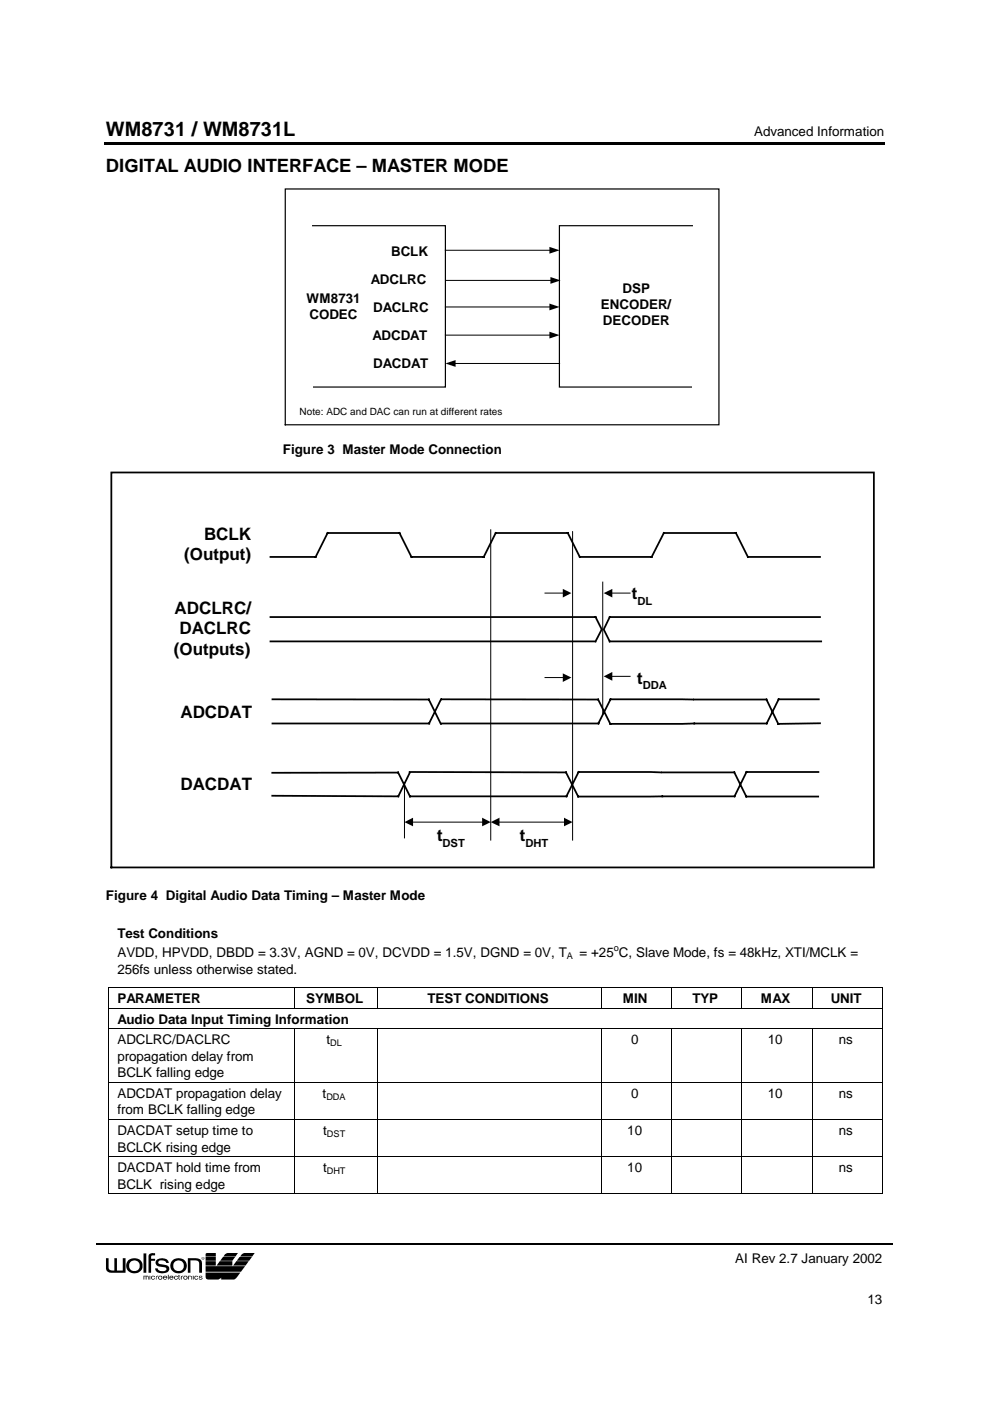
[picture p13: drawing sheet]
<svg xmlns="http://www.w3.org/2000/svg" width="210mm" height="297mm" viewBox="0 0 210 297" stroke-linecap="round" stroke-linejoin="round" font-family="sans-serif">
<defs><g id="words">
<text font-size="4.2" x="22.5" y="28.9">WM8731 / WM8731L</text>
<text font-size="3.9" x="22.5" y="36.6">DIGITAL AUDIO INTERFACE – MASTER MODE</text>
<g font-size="3.6">
<text x="39.1" y="118.8">(Output)</text>
<text x="43.3" y="114.4">BCLK</text>
<text x="37" y="130.2">ADCLRC/</text>
<text x="134" y="127.1">t</text>
<text x="38" y="134.5">DACLRC</text>
<text x="36.9" y="138.9">(Outputs)</text>
<text x="135.1" y="145">t</text>
<text x="38.3" y="152.2">ADCDAT</text>
<text x="38.3" y="167.5">DACDAT</text>
<text x="92.7" y="178.4">t</text>
<text x="110.2" y="178.4">t</text>
</g>
<g font-size="2.8">
<text x="159.9" y="28.9">Advanced Information</text>
<text x="82.9" y="54.2">BCLK</text>
<text x="65" y="64.2">WM8731</text>
<text x="78.6" y="60.3">ADCLRC</text>
<text x="127.4" y="65.5">ENCODER/</text>
<text x="132" y="62.1">DSP</text>
<text x="65.6" y="67.5">CODEC</text>
<text x="79.2" y="66.2">DACLRC</text>
<text x="127.8" y="68.9">DECODER</text>
<text x="79" y="72.1">ADCDAT</text>
<text x="79.2" y="78.1">DACDAT</text>
<text x="60" y="96.2">Figure 3 Master Mode Connection</text>
<text x="22.5" y="190.7">Figure 4 Digital Audio Data Timing – Master Mode</text>
<text x="24.9" y="198.8">Test Conditions</text>
<text x="24.9" y="203">AVDD, HPVDD, DBDD = 3.3V, AGND = 0V, DCVDD = 1.5V, DGND = 0V, T</text>
<text x="122.9" y="203">= +25 C, Slave Mode, fs = 48kHz, XTI/MCLK =</text>
<text x="24.9" y="206.5">256fs unless otherwise stated.</text>
<text x="24.9" y="212.7">PARAMETER</text>
<text x="64.9" y="212.7">SYMBOL</text>
<text x="90.6" y="212.7">TEST CONDITIONS</text>
<text x="132.1" y="212.7">MIN</text>
<text x="146.8" y="212.7">TYP</text>
<text x="161.3" y="212.7">MAX</text>
<text x="176.1" y="212.7">UNIT</text>
<text x="24.9" y="217">Audio Data Input Timing Information</text>
<text x="24.9" y="221.4">ADCLRC/DACLRC</text>
<text x="69.2" y="221.4">t</text>
<text x="133.8" y="221.4">0</text>
<text x="162.8" y="221.4">10</text>
<text x="177.8" y="221.4">ns</text>
<text x="24.9" y="224.9">propagation delay from</text>
<text x="24.9" y="228.4">BCLK falling edge</text>
<text x="24.9" y="232.8">ADCDAT propagation delay</text>
<text x="68.4" y="232.8">t</text>
<text x="133.8" y="232.8">0</text>
<text x="162.8" y="232.8">10</text>
<text x="177.8" y="232.8">ns</text>
<text x="24.9" y="236.3">from BCLK falling edge</text>
<text x="24.9" y="240.6">DACDAT setup time to</text>
<text x="24.9" y="244.2">BCLCK rising edge</text>
<text x="68.5" y="240.7">t</text>
<text x="133" y="240.7">10</text>
<text x="177.8" y="240.7">ns</text>
<text x="24.9" y="248.5">DACDAT hold time from</text>
<text x="68.5" y="248.6">t</text>
<text x="133" y="248.6">10</text>
<text x="177.8" y="248.6">ns</text>
<text x="24.9" y="252">BCLK rising edge</text>
<text x="155.9" y="267.9">AI Rev 2.7 January 2002</text>
<text x="183.9" y="276.4">13</text>
</g>
<g font-size="2.4">
<text x="135.2" y="128.2">DL</text>
<text x="136.3" y="146.2">DDA</text>
<text x="93.8" y="179.6">DST</text>
<text x="111.4" y="179.6">DHT</text>
</g>
<text font-size="2.1" x="63.5" y="88.1">Note: ADC and DAC can run at different rates</text>
<g font-size="1.9">
<text x="120.2" y="203.3">A</text>
<text x="130.1" y="201.6">o</text>
<text x="70" y="221.8">DL</text>
<text x="69.2" y="233.1">DDA</text>
<text x="69.3" y="241">DST</text>
<text x="69.3" y="248.9">DHT</text>
</g>
</g></defs>
<g fill="#000">
<path d="M22 30.2h165.5v.4h-165.5zM104.9 263.6h.3v.3h-.3z"/>
<path d="M42.7 266.7l.2 .4 .4-.2v-.3l-.3-.1zM42.9 266.6h.3v.4h-.3zM42.9 266.6v.4l.1-.2 .2 .2v-.4zM43 266.7l.1 .1h-.1zM43.7 265.7h2.1v.7h-2.2zM47.7 265.9l.5-.2h2.3l-.6 .7h-2.5zM43.6 266.5h2.2v.8h-2.2zM47.3 266.5h2.6l-.6 .8h-2.6zM50.8 266.5h2.6l-.6 .8h-2.6zM43.6 267.4h2.2v.9h-2.2zM46.6 267.4h2.7v.9h-3.4zM50.1 267.4h2.6l-.6 .9h-2.7zM43.6 268.5h8.4l-.9 1.1h-7.5zM43.6 269.8h7.4l-.9 1.2-.5 .3h-2.7v-.4l-.6 .4h-2.2a.51 .51 0 0 1-.5-.6zM51.3 265.9l.5-.2h2.2l-.5 .7h-2.6zM27.2 267.2a1.7 1.7 0 0 0 1.2 2.8 1.7 1.7 0 0 0 1.6-2.5 2 2 0 0 0-2.8-.3zM27.3 268.4a1.15 1.15 0 0 1 2.3 0 1.15 1.15 0 0 1-2.3 0zM30.4 265.7v4.2h.6v-4.2zM31.7 265.9l-.2 .5v3.5h.5v-2.6h.9v-.4h-.9v-.4l.2-.3h.7v-.5h-.5zM33.3 267a.84 .84 0 0 0-.3 .9 .84 .84 0 0 0 .8 .6l1.2 .2 .3 .3a1.09 1.09 0 0 1-1.9-.1h-.5a1.52 1.52 0 0 0 2.1 1 .87 .87 0 0 0 .9-1 .87 .87 0 0 0-1-.7l-1.3-.4a.48 .48 0 0 1 .4-.6 1.09 1.09 0 0 1 1.3 .6h.5a1.59 1.59 0 0 0-2.5-.8zM36.6 267.2a1.71 1.71 0 0 0 .8 2.8 1.71 1.71 0 0 0 2.2-2 1.81 1.81 0 0 0-3-.8zM36.7 268.4a1.15 1.15 0 0 1 2.3 0 1.15 1.15 0 0 1-2.3 0zM39.8 266.8v3.1h.6v-2.7h1a.69 .69 0 0 1 .8 .7v2h.6l-.1-2.5a1.22 1.22 0 0 0-1.1-.6zM22.5 266.8h.5v1.9a.83 .83 0 0 0 1.2 .7v-2.6h.6v2.6h1.2v-2.6h.6v3.1h-2.9a1.09 1.09 0 0 1-1.2-.9zM32.1 270.6l-.1 .3 .3 .4 .4-.1 .2-.2-.4 .2-.3-.1v-.4l.7 .1a.52 .52 0 0 0-.8-.2zM33.6 270.6a.45 .45 0 0 0 .1 .6 .45 .45 0 0 0 .6-.1 .45 .45 0 0 0-.1-.6zM33.8 270.7h.4v.4h-.4zM34.7 270.6v.6a.47 .47 0 0 0 .7-.2l-.4 .2-.2-.1-.1-.1 .8-.1-.3-.4zM34.8 270.7h.4l.1 .1h-.6zM35.6 270.3v1h.2v-1zM36 270.6l-.1 .5a.45 .45 0 0 0 .7 .1l.2-.2-.4 .2-.3-.2h.7l-.1-.4zM36.1 270.7h.4l.2 .1h-.6zM37 270.6l-.1 .3 .3 .4 .4-.1 .2-.2-.5 .2-.2-.1v-.4l.7 .1a.48 .48 0 0 0-.8-.2zM37.8 270.3v.8l.2 .2h.2l-.2-.2v-.5h.2v-.1zM39 270.6a.45 .45 0 0 0 0 .6 .45 .45 0 0 0 .7-.1 .45 .45 0 0 0-.2-.6zM39.1 270.7h.4v.4h-.4zM39.9 270.5v.8h.2v-.7l.4 .1 .1 .6h.1l-.1-.7zM41.3 270.6l-.1 .5a.45 .45 0 0 0 .7 .1l.1-.2-.4 .2-.3-.3 .1-.2 .2-.1 .4 .2a.48 .48 0 0 0-.7-.2zM42.3 270.5l-.1 .4 .6 .2-.3 .1-.3-.2a.37 .37 0 0 0 .4 .3 .37 .37 0 0 0 .3-.4l-.6-.2 .2-.1 .4 .1-.1-.2zM30.4 270.5h1l.1 .8h-.1v-.5l-.3-.2v.7h-.2v-.7h-.3v.7h-.2zM40.9 270.5v.8h.2v-.8zM31.7 270.5v.8h.2v-.8zM33.1 270.6l.5-.1v.1l-.3 .1-.1 .6h-.1zM38.4 270.6l.5-.1v.1l-.3 .1-.1 .6h-.2z"/>
</g>
<path d="M20.4 263.7h84.4M105.2 263.7h84.1" fill="none" stroke="#000" stroke-width=".3"/>
<path d="M183.9 48.1h3v8h-3z" fill-rule="evenodd" fill="#fff"/>
<path d="M60.5 40.1h91.9v50h-91.9z" fill="none" stroke="#000" stroke-width=".25"/>
<path d="M81.1 61.7h3v8h-3z" fill-rule="evenodd" fill="#fff"/>
<path d="M66.3 47.9h28.1v34.2h-27.9M146.8 47.9h-28.2v34.2h28" fill="none" stroke="#000" stroke-width=".25"/>
<path d="M94.4 53.1h22.3M94.6 59.5h22.3M94.4 65.1h22.3M94.4 71.1h22.3M96.4 77.1h22.2" fill="none" stroke="#000" stroke-width=".21"/>
<path d="M116.5 52.3l2.1 .8-2.1 .7zM116.7 58.7l2.2 .8-2.2 .7zM94.4 77.1l2.2-.8v1.5zM116.5 64.4l2.1 .7-2.1 .7zM116.5 70.3l2.1 .8-2.1 .7z" fill="#000"/>
<path d="M23.6 100.2h161.7v83.7h-161.7zM57.4 118.1h9.5l2.6-5.1h15.2l2.5 5.1h15.4l2.5-5.1h15.3l2.5 5.1h15.3l2.5-5.1h15.3l2.6 5.1h15.3" fill="none" stroke="#000" stroke-width=".38"/>
<g fill="#fff">
<path d="M49.8 127.9h3.8v10.2h-3.8z" fill-rule="evenodd"/>
<path d="M180.9 110.4h3.8v10.2h-3.8z" fill-rule="evenodd"/>
</g>
<g fill="none" stroke="#000" stroke-width=".38">
<path d="M57.4 130.8h68.9l1.3 2.7-1.3 2.5M57.4 136h68.8M173.9 130.8h-44.6l-1.3 2.7 1.3 2.5h44.8M57.8 153.4h33.2M57.8 148.3h33.1l2.6 5.2M93.5 148.3l-2.5 5.1M93.7 148.3h33.1l2.6 5.2 17.8-.1M93.7 153.4h33.2M146.9 148.3h-17.5l-2.5 5.1M147.2 148.3h15.3l2.5 5.2 8.9-.2M173.6 148.3h-8.5l-2.6 5.1h-15.3M57.7 163.8h26.7l2.5 5.1"/>
<path d="M86.9 163.7l33.1 .1 2.6 5.1 17.8-.1M86.9 163.9l-2.5 4.9-26.7-.1M140.1 163.8l-17.4-.1-2.6 5.1h-33.2M140.4 163.8h15.3l2.5 5.1h15.3M173.5 163.7h-15.2l-2.6 5.1h-15.2"/>
</g>
<g fill="none" stroke="#000" stroke-width=".21">
<path d="M104 112.3v65.8M121.4 112.7v65.4M115.6 125.7h3.9M127.8 123.4v27.9M129.6 125.7h4M115.6 143.7h3.9M129.6 143.4h4M85.8 166.1v11.5M87.4 174.3h15.1M105.7 174.3h14.1M23 209.5v4.1M23 213.8v4.2"/>
<path d="M23 218.2v11.2M23.1 209.4h39.2M23.1 213.7h39.2M23.1 218.1h39.2M62.5 209.5v4.1M62.5 218.2v11.2M62.6 209.4h17.3M62.6 213.7h17.3M62.6 218.1h17.3M80 209.5v4.1M80 218.2v11.2M80.1 209.4h47.3"/>
<path d="M80.1 213.7h47.2M80.1 218.1h47.2M127.5 209.5v4.1M127.5 218.2v11.2M127.6 209.4h14.7M127.6 213.7h14.6M127.6 218.1h14.6M142.4 209.5v4.1M142.4 218.2v11.2M142.5 209.4h14.7M142.5 213.7h14.6M142.5 218.1h14.6"/>
<path d="M157.3 209.5v4.1M157.3 218.2v11.2M157.4 209.4h14.7M157.4 213.7h14.7M157.4 218.1h14.7M172.2 209.5v4.1M172.2 218.2v11.2M172.3 209.4h14.7M172.3 213.7h14.7M172.3 218.1h14.7M187.1 209.5v4.1M187.1 213.8v4.2"/>
<path d="M187.1 218.2v11.2M23 229.6v7.7M23 237.5v7.6M23.1 229.5h39.2M23.1 237.4h39.2M62.5 229.6v7.7M62.5 237.5v7.6M62.6 229.5h17.3M62.6 237.4h17.3M80 229.6v7.7M80 237.5v7.6M80.1 229.5h47.3"/>
<path d="M80.1 237.4h47.3M127.5 229.6v7.7M127.5 237.5v7.6M127.6 229.5h14.7M127.6 237.4h14.7M142.4 229.6v7.7M142.4 237.5v7.6M142.5 229.5h14.7M142.5 237.4h14.7M157.3 229.6v7.7M157.3 237.5v7.6M157.4 229.5h14.7"/>
<path d="M157.4 237.4h14.7M172.2 229.6v7.7M172.2 237.5v7.6M172.3 229.5h14.7M172.3 237.4h14.7M187.1 229.6v7.7M187.1 237.5v7.6M23 245.3v7.7M23.1 245.2h39.2M23.1 253.1h39.2M62.5 245.3v7.7M62.6 245.2h17.3"/>
<path d="M62.6 253.1h17.3M80 245.3v7.7M80.1 245.2h47.3M80.1 253.1h47.3M127.5 245.3v7.7M127.6 245.2h14.7M127.6 253.1h14.7M142.4 245.3v7.7M142.5 245.2h14.7M142.5 253.1h14.7M157.3 245.3v7.7M157.4 245.2h14.7"/>
<path d="M157.4 253.1h14.7M172.2 245.3v7.7M172.3 245.2h14.7M172.3 253.1h14.7M187.1 245.3v7.7"/>
</g>
<g fill="#000">
<path d="M119.3 124.9l1.8 .8-1.8 1zM128 125.7l1.8-.8v1.8zM119.3 142.8l1.8 .9-1.8 .9zM128 143.4l1.8-.9v1.8z"/>
<path d="M85.8 174.3l1.8-.9v1.8zM102.2 173.4l1.8 .9-1.8 .9z" fill-rule="evenodd"/>
<path d="M119.6 173.4l1.8 .9-1.8 .9zM104 174.3l1.9-.9v1.8z" fill-rule="evenodd"/>
</g>
<g fill="#000">
<path d="M22.9 209.3l.1 .1zM22.9 213.7l.1 .1zM22.9 218l.1 .2zM62.4 209.3l.1 .1zM62.4 213.7l.1 .1zM62.4 218l.1 .2zM79.9 209.3l.1 .1zM79.9 213.7l.1 .1zM79.9 218l.1 .2zM127.4 213.7l.1 .1zM127.4 218l.1 .2zM127.4 209.3l.1 .1z"/>
<path d="M142.3 213.7l.1 .1zM142.3 218l.1 .2zM142.3 209.3l.1 .1zM157.2 213.7l.1 .1zM157.2 218l.1 .2zM157.2 209.3l.1 .1zM172.1 213.7l.1 .1zM172.1 218l.1 .2zM172.2 209.3l.1 .1zM172.2 213.7l.1 .1zM172.2 218l.1 .2zM187.1 209.3l.1 .1z"/>
<path d="M187.1 213.7l.1 .1zM187.1 218l.1 .2zM22.9 229.4l.1 .1zM22.9 237.3l.1 .1zM62.4 229.4l.1 .1zM62.4 237.3l.1 .1zM79.9 229.4l.1 .1zM79.9 237.3l.1 .1zM127.4 229.4l.1 .1zM127.4 237.3l.1 .1zM142.3 229.4l.1 .1zM142.3 237.3l.1 .1z"/>
<path d="M157.2 229.4l.1 .1zM157.2 237.3l.1 .1zM172.2 229.4l.1 .1zM172.2 237.3l.1 .1zM187.1 229.4l.1 .1zM187.1 237.3l.1 .1zM22.9 245.2l.1 .1zM22.9 253l.1 .2zM62.4 245.2l.1 .1zM62.4 253l.1 .2zM79.9 245.2l.1 .1zM79.9 253l.1 .2z"/>
<path d="M127.4 245.2l.1 .1zM127.4 253l.1 .2zM142.3 245.2l.1 .1zM142.3 253l.1 .2zM157.2 245.2l.1 .1zM157.2 253l.1 .2zM172.2 245.2l.1 .1zM172.2 253l.1 .2zM187.1 245.2l.1 .1zM187.1 253l.1 .2z"/>
</g>
<use href="#words"/>
</svg>
